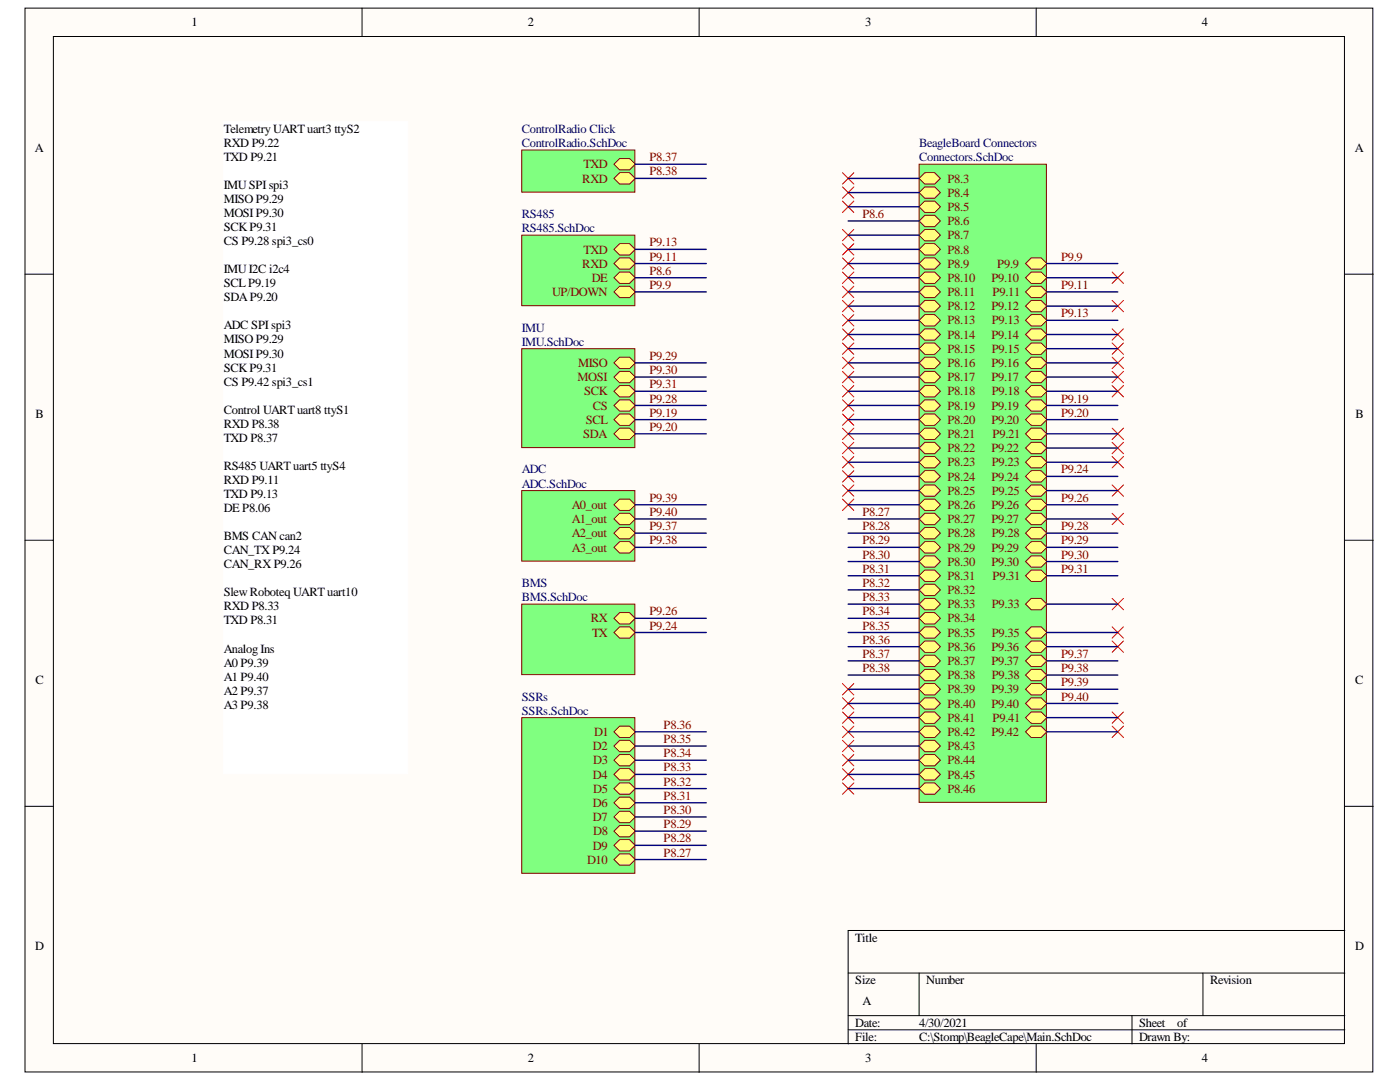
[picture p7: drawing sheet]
<svg xmlns="http://www.w3.org/2000/svg" width="279mm" height="216mm" viewBox="0 0 279 216" stroke-linecap="round" stroke-linejoin="round" font-family="sans-serif">
<defs><g id="words">
<g font-size="2.5">
<text x="38.2" y="5.3">1</text>
<text x="105.3" y="5.3">2</text>
<text x="172.7" y="5.3">3</text>
<text x="239.9" y="5.3">4</text>
<text x="44.6" y="26.5">Telemetry UARTuart3 ttyS2</text>
<text x="44.6" y="29.3">RXD P9.22</text>
<text x="7" y="30.4">A</text>
<text x="44.6" y="32.1">TXD P9.21</text>
<text x="270.4" y="30.4">A</text>
<text x="44.6" y="37.7">IMUSPI spi3</text>
<text x="44.6" y="40.5">MISO P9.29</text>
<text x="44.6" y="43.3">MOSI P9.30</text>
<text x="44.6" y="46.1">SCKP9.31</text>
<text x="44.6" y="48.9">CS P9.28 spi3_cs0</text>
<text x="44.6" y="54.5">IMUI2C i2c4</text>
<text x="44.6" y="57.3">SCLP9.19</text>
<text x="44.6" y="60.1">SDAP9.20</text>
<text x="44.6" y="65.7">ADC SPIspi3</text>
<text x="44.6" y="68.5">MISO P9.29</text>
<text x="44.6" y="71.3">MOSI P9.30</text>
<text x="44.6" y="74.1">SCKP9.31</text>
<text x="44.6" y="76.9">CS P9.42 spi3_cs1</text>
<text x="7.1" y="83.5">B</text>
<text x="44.6" y="82.6">Control UART uart8 ttyS1</text>
<text x="270.5" y="83.5">B</text>
<text x="44.6" y="85.4">RXD P8.38</text>
<text x="44.6" y="88.2">TXD P8.37</text>
<text x="44.6" y="93.8">RS485 UART uart5 ttyS4</text>
<text x="44.6" y="96.6">RXD P9.11</text>
<text x="44.6" y="99.4">TXD P9.13</text>
<text x="44.6" y="102.2">DE P8.06</text>
<text x="44.6" y="107.8">BMS CAN can2</text>
<text x="44.6" y="110.6">CAN_TX P9.24</text>
<text x="44.6" y="113.4">CAN_RX P9.26</text>
<text x="44.6" y="119">SlewRoboteq UART uart10</text>
<text x="44.6" y="121.8">RXD P8.33</text>
<text x="44.6" y="124.6">TXD P8.31</text>
<text x="44.6" y="130.2">Analog Ins</text>
<text x="7.1" y="136.6">C</text>
<text x="44.6" y="133">A0 P9.39</text>
<text x="44.6" y="135.8">A1 P9.40</text>
<text x="270.5" y="136.6">C</text>
<text x="44.6" y="138.6">A2 P9.37</text>
<text x="44.6" y="141.4">A3 P9.38</text>
<text x="7" y="189.6">D</text>
<text x="170.7" y="187.9">Title</text>
<text x="270.4" y="189.6">D</text>
<text x="170.7" y="196.4">Size</text>
<text x="184.8" y="196.4">Number</text>
<text x="241.5" y="196.4">Revision</text>
<text x="172.1" y="200.6">A</text>
<text x="170.7" y="204.9">Date:</text>
<text x="170.7" y="207.7">File:</text>
<text x="183.4" y="204.9">4/30/2021</text>
<text x="183.4" y="207.7">C:\Stomp\BeagleCape\Main.SchDoc</text>
<text x="227.3" y="204.9">Sheet</text>
<text x="227.3" y="207.7">Drawn By:</text>
<text x="235" y="204.9">of</text>
<text x="38.2" y="212">1</text>
<text x="105.3" y="212">2</text>
<text x="172.7" y="212">3</text>
<text x="239.9" y="212">4</text>
</g>
<g font-size="2.5" fill="#000080">
<text x="104.1" y="26.5">ControlRadio Click</text>
<text x="104.1" y="29.4">ControlRadio.SchDoc</text>
<text x="183.4" y="29.4">BeagleBoard Connectors</text>
<text x="183.4" y="32.2">Connectors.SchDoc</text>
<text x="104.1" y="43.5">RS485</text>
<text x="104.1" y="46.3">RS485.SchDoc</text>
<text x="104.1" y="66.2">IMU</text>
<text x="104.1" y="69">IMU.SchDoc</text>
<text x="104.1" y="94.5">ADC</text>
<text x="104.1" y="97.3">ADC.SchDoc</text>
<text x="104.1" y="117.1">BMS</text>
<text x="104.1" y="120">BMS.SchDoc</text>
<text x="104.1" y="139.8">SSRs</text>
<text x="104.1" y="142.6">SSRs.SchDoc</text>
</g>
<g font-size="2.5" fill="#800000">
<text x="116.5" y="33.6">TXD</text>
<text x="129.6" y="35">P8.38</text>
<text x="129.6" y="32.2">P8.37</text>
<text x="116.2" y="36.4">RXD</text>
<text x="189.1" y="39.3">P8.4</text>
<text x="189.1" y="36.4">P8.3</text>
<text x="172.1" y="43.5">P8.6</text>
<text x="189.1" y="44.9">P8.6</text>
<text x="189.1" y="42.1">P8.5</text>
<text x="189.1" y="47.8">P8.7</text>
<text x="116.2" y="53.4">RXD</text>
<text x="116.5" y="50.6">TXD</text>
<text x="129.6" y="52">P9.11</text>
<text x="129.6" y="49.2">P9.13</text>
<text x="189.1" y="50.6">P8.8</text>
<text x="189.1" y="53.4">P8.9</text>
<text x="199" y="53.4">P9.9</text>
<text x="211.8" y="52">P9.9</text>
<text x="110.2" y="59.1">UP/DOWN</text>
<text x="118.1" y="56.3">DE</text>
<text x="129.6" y="54.8">P8.6</text>
<text x="129.6" y="57.7">P9.9</text>
<text x="189.1" y="56.3">P8.10</text>
<text x="189.1" y="59.1">P8.11</text>
<text x="197.8" y="56.3">P9.10</text>
<text x="198.1" y="59.1">P9.11</text>
<text x="211.8" y="57.7">P9.11</text>
<text x="189.1" y="61.9">P8.12</text>
<text x="189.1" y="64.7">P8.13</text>
<text x="197.8" y="61.9">P9.12</text>
<text x="197.9" y="64.7">P9.13</text>
<text x="211.8" y="63.3">P9.13</text>
<text x="129.6" y="71.8">P9.29</text>
<text x="189.1" y="67.6">P8.14</text>
<text x="189.1" y="70.4">P8.15</text>
<text x="197.8" y="67.6">P9.14</text>
<text x="197.9" y="70.4">P9.15</text>
<text x="115.3" y="76.1">MOSI</text>
<text x="115.4" y="73.2">MISO</text>
<text x="129.6" y="74.7">P9.30</text>
<text x="129.6" y="77.5">P9.31</text>
<text x="189.1" y="73.2">P8.16</text>
<text x="189.1" y="76.1">P8.17</text>
<text x="197.8" y="76.1">P9.17</text>
<text x="197.8" y="73.2">P9.16</text>
<text x="116.6" y="78.9">SCK</text>
<text x="118.3" y="81.7">CS</text>
<text x="129.6" y="80.3">P9.28</text>
<text x="129.6" y="83.2">P9.19</text>
<text x="189.1" y="78.9">P8.18</text>
<text x="189.1" y="81.7">P8.19</text>
<text x="197.8" y="81.7">P9.19</text>
<text x="197.9" y="78.9">P9.18</text>
<text x="211.8" y="80.3">P9.19</text>
<text x="211.8" y="83.2">P9.20</text>
<text x="116.4" y="87.4">SDA</text>
<text x="116.9" y="84.6">SCL</text>
<text x="129.6" y="86">P9.20</text>
<text x="189.1" y="84.6">P8.20</text>
<text x="189.1" y="87.4">P8.21</text>
<text x="197.8" y="84.6">P9.20</text>
<text x="198.1" y="87.4">P9.21</text>
<text x="189.1" y="95.9">P8.24</text>
<text x="189.1" y="90.2">P8.22</text>
<text x="189.1" y="93.1">P8.23</text>
<text x="197.8" y="95.9">P9.24</text>
<text x="197.8" y="90.2">P9.22</text>
<text x="197.9" y="93.1">P9.23</text>
<text x="211.8" y="94.5">P9.24</text>
<text x="114.1" y="101.6">A0_out</text>
<text x="129.6" y="100.1">P9.39</text>
<text x="189.1" y="101.6">P8.26</text>
<text x="189.1" y="98.7">P8.25</text>
<text x="197.8" y="101.6">P9.26</text>
<text x="197.9" y="98.7">P9.25</text>
<text x="211.8" y="100.1">P9.26</text>
<text x="114.1" y="107.2">A2_out</text>
<text x="114.1" y="104.4">A1_out</text>
<text x="129.6" y="103">P9.40</text>
<text x="129.6" y="105.8">P9.37</text>
<text x="172.1" y="105.8">P8.28</text>
<text x="172.1" y="103">P8.27</text>
<text x="189.1" y="107.2">P8.28</text>
<text x="189.1" y="104.4">P8.27</text>
<text x="197.8" y="104.4">P9.27</text>
<text x="197.9" y="107.2">P9.28</text>
<text x="211.8" y="105.8">P9.28</text>
<text x="114.1" y="110.1">A3_out</text>
<text x="129.6" y="108.6">P9.38</text>
<text x="172.1" y="111.5">P8.30</text>
<text x="172.1" y="108.6">P8.29</text>
<text x="189.1" y="112.9">P8.30</text>
<text x="189.1" y="110.1">P8.29</text>
<text x="197.8" y="112.9">P9.30</text>
<text x="197.8" y="110.1">P9.29</text>
<text x="211.8" y="108.6">P9.29</text>
<text x="211.8" y="111.5">P9.30</text>
<text x="172.1" y="120">P8.33</text>
<text x="172.1" y="117.1">P8.32</text>
<text x="172.1" y="114.3">P8.31</text>
<text x="189.1" y="118.5">P8.32</text>
<text x="189.1" y="115.7">P8.31</text>
<text x="198.1" y="115.7">P9.31</text>
<text x="211.8" y="114.3">P9.31</text>
<text x="117.9" y="124.2">RX</text>
<text x="129.6" y="125.6">P9.24</text>
<text x="129.6" y="122.8">P9.26</text>
<text x="172.1" y="125.6">P8.35</text>
<text x="172.1" y="122.8">P8.34</text>
<text x="189.1" y="124.2">P8.34</text>
<text x="189.1" y="121.4">P8.33</text>
<text x="197.9" y="121.4">P9.33</text>
<text x="118.2" y="127">TX</text>
<text x="172.1" y="131.3">P8.37</text>
<text x="172.1" y="128.5">P8.36</text>
<text x="189.1" y="129.9">P8.36</text>
<text x="189.1" y="127">P8.35</text>
<text x="197.8" y="129.9">P9.36</text>
<text x="197.9" y="127">P9.35</text>
<text x="211.8" y="131.3">P9.37</text>
<text x="172.1" y="134.1">P8.38</text>
<text x="189.1" y="135.5">P8.38</text>
<text x="189.1" y="132.7">P8.37</text>
<text x="197.8" y="132.7">P9.37</text>
<text x="197.9" y="135.5">P9.38</text>
<text x="211.8" y="136.9">P9.39</text>
<text x="211.8" y="134.1">P9.38</text>
<text x="189.1" y="141.2">P8.40</text>
<text x="189.1" y="138.4">P8.39</text>
<text x="197.8" y="141.2">P9.40</text>
<text x="197.8" y="138.4">P9.39</text>
<text x="211.8" y="139.8">P9.40</text>
<text x="118.3" y="149.7">D2</text>
<text x="118.6" y="146.9">D1</text>
<text x="132.4" y="145.4">P8.36</text>
<text x="132.4" y="148.3">P8.35</text>
<text x="189.1" y="144">P8.41</text>
<text x="189.1" y="149.7">P8.43</text>
<text x="189.1" y="146.9">P8.42</text>
<text x="197.8" y="146.9">P9.42</text>
<text x="198.1" y="144">P9.41</text>
<text x="118.3" y="155.4">D4</text>
<text x="118.4" y="152.5">D3</text>
<text x="132.4" y="151.1">P8.34</text>
<text x="132.4" y="153.9">P8.33</text>
<text x="189.1" y="152.5">P8.44</text>
<text x="189.1" y="155.4">P8.45</text>
<text x="118.3" y="161">D6</text>
<text x="118.4" y="158.2">D5</text>
<text x="132.4" y="156.8">P8.32</text>
<text x="132.4" y="159.6">P8.31</text>
<text x="189.1" y="158.2">P8.46</text>
<text x="118.3" y="163.8">D7</text>
<text x="118.4" y="166.7">D8</text>
<text x="132.4" y="162.4">P8.30</text>
<text x="132.4" y="165.3">P8.29</text>
<text x="117.2" y="172.3">D10</text>
<text x="118.3" y="169.5">D9</text>
<text x="132.4" y="168.1">P8.28</text>
<text x="132.4" y="170.9">P8.27</text>
</g>
</g></defs>
<g fill="#fffcf8" stroke="#000" stroke-width=".2">
<path d="M5 1.6h269v212.3h-269z"/>
<path d="M10.7 7.3h257.6v200.9h-257.6z"/>
</g>
<g fill="none" stroke="#000" stroke-width=".2">
<path d="M72.3 1.6v5.7M139.5 1.6v5.7M206.8 1.6v5.7M5 54.7h5.7M268.4 54.7h5.7M5 107.8h5.7M268.4 107.8h5.7M5 160.9h5.7M268.4 160.9h5.7M169.3 194.2h99.1M183.4 194.2v8.5M240.1 194.2v8.5"/>
<path d="M268.4 185.7h-99.1v22.6M72.3 208.3v5.7M139.5 208.3v5.7M169.3 202.7h99.1M169.3 205.5h99.1M206.8 208.3v5.7M225.9 202.7v5.6"/>
</g>
<path d="M104.1 46.9h22.6v14.1h-22.6z" fill="#80ff80" stroke="#800000" stroke-width=".2"/>
<path d="M122.5 49.8l1.2-1.2h1.9l1.2 1.2-1.2 1.1h-1.9z" fill-rule="evenodd" fill="#ffff80"/>
<path d="M122.5 49.8l1.2-1.2h1.9l1.2 1.2-1.2 1.1h-1.9z" fill="none" stroke="#800000" stroke-width=".2"/>
<path d="M122.5 52.6l1.2-1.1h1.9l1.2 1.1-1.2 1.1h-1.9z" fill-rule="evenodd" fill="#ffff80"/>
<path d="M122.5 52.6l1.2-1.1h1.9l1.2 1.1-1.2 1.1h-1.9z" fill="none" stroke="#800000" stroke-width=".2"/>
<path d="M122.5 55.4l1.2-1.1h1.9l1.2 1.1-1.2 1.2h-1.9z" fill-rule="evenodd" fill="#ffff80"/>
<path d="M122.5 55.4l1.2-1.1h1.9l1.2 1.1-1.2 1.2h-1.9z" fill="none" stroke="#800000" stroke-width=".2"/>
<path d="M122.5 58.3l1.2-1.2h1.9l1.2 1.2-1.2 1.1h-1.9z" fill-rule="evenodd" fill="#ffff80"/>
<path d="M122.5 58.3l1.2-1.2h1.9l1.2 1.2-1.2 1.1h-1.9z" fill="none" stroke="#800000" stroke-width=".2"/>
<path d="M104.1 69.6h22.6v19.7h-22.6z" fill="#80ff80" stroke="#800000" stroke-width=".2"/>
<path d="M122.5 72.4l1.2-1.1h1.9l1.2 1.1-1.2 1.1h-1.9z" fill-rule="evenodd" fill="#ffff80"/>
<path d="M122.5 72.4l1.2-1.1h1.9l1.2 1.1-1.2 1.1h-1.9z" fill="none" stroke="#800000" stroke-width=".2"/>
<path d="M122.5 75.2l1.2-1.1h1.9l1.2 1.1-1.2 1.2h-1.9z" fill-rule="evenodd" fill="#ffff80"/>
<path d="M122.5 75.2l1.2-1.1h1.9l1.2 1.1-1.2 1.2h-1.9z" fill="none" stroke="#800000" stroke-width=".2"/>
<path d="M122.5 78.1l1.2-1.2h1.9l1.2 1.2-1.2 1.1h-1.9z" fill-rule="evenodd" fill="#ffff80"/>
<path d="M122.5 78.1l1.2-1.2h1.9l1.2 1.2-1.2 1.1h-1.9z" fill="none" stroke="#800000" stroke-width=".2"/>
<path d="M122.5 80.9l1.2-1.1h1.9l1.2 1.1-1.2 1.1h-1.9z" fill-rule="evenodd" fill="#ffff80"/>
<path d="M122.5 80.9l1.2-1.1h1.9l1.2 1.1-1.2 1.1h-1.9z" fill="none" stroke="#800000" stroke-width=".2"/>
<path d="M122.5 83.7l1.2-1.1h1.9l1.2 1.1-1.2 1.2h-1.9z" fill-rule="evenodd" fill="#ffff80"/>
<path d="M122.5 83.7l1.2-1.1h1.9l1.2 1.1-1.2 1.2h-1.9z" fill="none" stroke="#800000" stroke-width=".2"/>
<path d="M122.5 86.6l1.2-1.2h1.9l1.2 1.2-1.2 1.1h-1.9z" fill-rule="evenodd" fill="#ffff80"/>
<path d="M122.5 86.6l1.2-1.2h1.9l1.2 1.2-1.2 1.1h-1.9z" fill="none" stroke="#800000" stroke-width=".2"/>
<path d="M104.1 97.9h22.6v14.1h-22.6z" fill="#80ff80" stroke="#800000" stroke-width=".2"/>
<path d="M122.5 106.4l1.2-1.1h1.9l1.2 1.1-1.2 1.1h-1.9z" fill-rule="evenodd" fill="#ffff80"/>
<path d="M122.5 106.4l1.2-1.1h1.9l1.2 1.1-1.2 1.1h-1.9z" fill="none" stroke="#800000" stroke-width=".2"/>
<path d="M122.5 109.2l1.2-1.1h1.9l1.2 1.1-1.2 1.2h-1.9z" fill-rule="evenodd" fill="#ffff80"/>
<path d="M122.5 109.2l1.2-1.1h1.9l1.2 1.1-1.2 1.2h-1.9z" fill="none" stroke="#800000" stroke-width=".2"/>
<path d="M122.5 100.7l1.2-1.1h1.9l1.2 1.1-1.2 1.2h-1.9z" fill-rule="evenodd" fill="#ffff80"/>
<path d="M122.5 100.7l1.2-1.1h1.9l1.2 1.1-1.2 1.2h-1.9z" fill="none" stroke="#800000" stroke-width=".2"/>
<path d="M122.5 103.6l1.2-1.2h1.9l1.2 1.2-1.2 1.1h-1.9z" fill-rule="evenodd" fill="#ffff80"/>
<path d="M122.5 103.6l1.2-1.2h1.9l1.2 1.2-1.2 1.1h-1.9z" fill="none" stroke="#800000" stroke-width=".2"/>
<path d="M183.4 32.8h25.4v127.3h-25.4z" fill="#80ff80" stroke="#800000" stroke-width=".2"/>
<path d="M204.7 146l1.1-1.1h2l1.1 1.1-1.1 1.2h-2z" fill-rule="evenodd" fill="#ffff80"/>
<path d="M204.7 146l1.1-1.1h2l1.1 1.1-1.1 1.2h-2z" fill="none" stroke="#800000" stroke-width=".2"/>
<path d="M204.7 75.2l1.1-1.1h2l1.1 1.1-1.1 1.2h-2z" fill-rule="evenodd" fill="#ffff80"/>
<path d="M204.7 75.2l1.1-1.1h2l1.1 1.1-1.1 1.2h-2z" fill="none" stroke="#800000" stroke-width=".2"/>
<path d="M183.4 78.1l1.2-1.2h1.9l1.2 1.2-1.2 1.1h-1.9z" fill-rule="evenodd" fill="#ffff80"/>
<path d="M183.4 78.1l1.2-1.2h1.9l1.2 1.2-1.2 1.1h-1.9z" fill="none" stroke="#800000" stroke-width=".2"/>
<path d="M204.7 86.6l1.1-1.2h2l1.1 1.2-1.1 1.1h-2z" fill-rule="evenodd" fill="#ffff80"/>
<path d="M204.7 86.6l1.1-1.2h2l1.1 1.2-1.1 1.1h-2z" fill="none" stroke="#800000" stroke-width=".2"/>
<path d="M183.4 117.7l1.2-1.1h1.9l1.2 1.1-1.2 1.1h-1.9z" fill-rule="evenodd" fill="#ffff80"/>
<path d="M183.4 117.7l1.2-1.1h1.9l1.2 1.1-1.2 1.1h-1.9z" fill="none" stroke="#800000" stroke-width=".2"/>
<path d="M204.7 120.5l1.1-1.1h2l1.1 1.1-1.1 1.2h-2z" fill-rule="evenodd" fill="#ffff80"/>
<path d="M204.7 120.5l1.1-1.1h2l1.1 1.1-1.1 1.2h-2z" fill="none" stroke="#800000" stroke-width=".2"/>
<path d="M204.7 92.2l1.1-1.1h2l1.1 1.1-1.1 1.2h-2z" fill-rule="evenodd" fill="#ffff80"/>
<path d="M204.7 92.2l1.1-1.1h2l1.1 1.1-1.1 1.2h-2z" fill="none" stroke="#800000" stroke-width=".2"/>
<path d="M183.4 106.4l1.2-1.1h1.9l1.2 1.1-1.2 1.1h-1.9z" fill-rule="evenodd" fill="#ffff80"/>
<path d="M183.4 106.4l1.2-1.1h1.9l1.2 1.1-1.2 1.1h-1.9z" fill="none" stroke="#800000" stroke-width=".2"/>
<path d="M204.7 80.9l1.1-1.1h2l1.1 1.1-1.1 1.1h-2z" fill-rule="evenodd" fill="#ffff80"/>
<path d="M204.7 80.9l1.1-1.1h2l1.1 1.1-1.1 1.1h-2z" fill="none" stroke="#800000" stroke-width=".2"/>
<path d="M204.7 72.4l1.1-1.1h2l1.1 1.1-1.1 1.1h-2z" fill-rule="evenodd" fill="#ffff80"/>
<path d="M204.7 72.4l1.1-1.1h2l1.1 1.1-1.1 1.1h-2z" fill="none" stroke="#800000" stroke-width=".2"/>
<path d="M204.7 61.1l1.1-1.2h2l1.1 1.2-1.1 1.1h-2z" fill-rule="evenodd" fill="#ffff80"/>
<path d="M204.7 61.1l1.1-1.2h2l1.1 1.2-1.1 1.1h-2z" fill="none" stroke="#800000" stroke-width=".2"/>
<path d="M204.7 114.9l1.1-1.2h2l1.1 1.2-1.1 1.1h-2z" fill-rule="evenodd" fill="#ffff80"/>
<path d="M204.7 114.9l1.1-1.2h2l1.1 1.2-1.1 1.1h-2z" fill="none" stroke="#800000" stroke-width=".2"/>
<path d="M183.4 100.7l1.2-1.1h1.9l1.2 1.1-1.2 1.2h-1.9z" fill-rule="evenodd" fill="#ffff80"/>
<path d="M183.4 100.7l1.2-1.1h1.9l1.2 1.1-1.2 1.2h-1.9z" fill="none" stroke="#800000" stroke-width=".2"/>
<path d="M204.7 69.6l1.1-1.2h2l1.1 1.2-1.1 1.1h-2z" fill-rule="evenodd" fill="#ffff80"/>
<path d="M204.7 69.6l1.1-1.2h2l1.1 1.2-1.1 1.1h-2z" fill="none" stroke="#800000" stroke-width=".2"/>
<path d="M183.4 143.2l1.2-1.1h1.9l1.2 1.1-1.2 1.1h-1.9z" fill-rule="evenodd" fill="#ffff80"/>
<path d="M183.4 143.2l1.2-1.1h1.9l1.2 1.1-1.2 1.1h-1.9z" fill="none" stroke="#800000" stroke-width=".2"/>
<path d="M204.7 129l1.1-1.1h2l1.1 1.1-1.1 1.2h-2z" fill-rule="evenodd" fill="#ffff80"/>
<path d="M204.7 129l1.1-1.1h2l1.1 1.1-1.1 1.2h-2z" fill="none" stroke="#800000" stroke-width=".2"/>
<path d="M183.4 157.4l1.2-1.2h1.9l1.2 1.2-1.2 1.1h-1.9z" fill-rule="evenodd" fill="#ffff80"/>
<path d="M183.4 157.4l1.2-1.2h1.9l1.2 1.2-1.2 1.1h-1.9z" fill="none" stroke="#800000" stroke-width=".2"/>
<path d="M183.4 129l1.2-1.1h1.9l1.2 1.1-1.2 1.2h-1.9z" fill-rule="evenodd" fill="#ffff80"/>
<path d="M183.4 129l1.2-1.1h1.9l1.2 1.1-1.2 1.2h-1.9z" fill="none" stroke="#800000" stroke-width=".2"/>
<path d="M204.7 66.7l1.1-1.1h2l1.1 1.1-1.1 1.2h-2z" fill-rule="evenodd" fill="#ffff80"/>
<path d="M204.7 66.7l1.1-1.1h2l1.1 1.1-1.1 1.2h-2z" fill="none" stroke="#800000" stroke-width=".2"/>
<path d="M183.4 61.1l1.2-1.2h1.9l1.2 1.2-1.2 1.1h-1.9z" fill-rule="evenodd" fill="#ffff80"/>
<path d="M183.4 61.1l1.2-1.2h1.9l1.2 1.2-1.2 1.1h-1.9z" fill="none" stroke="#800000" stroke-width=".2"/>
<path d="M204.7 63.9l1.1-1.1h2l1.1 1.1-1.1 1.1h-2z" fill-rule="evenodd" fill="#ffff80"/>
<path d="M204.7 63.9l1.1-1.1h2l1.1 1.1-1.1 1.1h-2z" fill="none" stroke="#800000" stroke-width=".2"/>
<path d="M204.7 83.7l1.1-1.1h2l1.1 1.1-1.1 1.2h-2z" fill-rule="evenodd" fill="#ffff80"/>
<path d="M204.7 83.7l1.1-1.1h2l1.1 1.1-1.1 1.2h-2z" fill="none" stroke="#800000" stroke-width=".2"/>
<path d="M204.7 58.3l1.1-1.2h2l1.1 1.2-1.1 1.1h-2z" fill-rule="evenodd" fill="#ffff80"/>
<path d="M204.7 58.3l1.1-1.2h2l1.1 1.2-1.1 1.1h-2z" fill="none" stroke="#800000" stroke-width=".2"/>
<path d="M183.4 83.7l1.2-1.1h1.9l1.2 1.1-1.2 1.2h-1.9z" fill-rule="evenodd" fill="#ffff80"/>
<path d="M183.4 83.7l1.2-1.1h1.9l1.2 1.1-1.2 1.2h-1.9z" fill="none" stroke="#800000" stroke-width=".2"/>
<path d="M204.7 140.4l1.1-1.2h2l1.1 1.2-1.1 1.1h-2z" fill-rule="evenodd" fill="#ffff80"/>
<path d="M204.7 140.4l1.1-1.2h2l1.1 1.2-1.1 1.1h-2z" fill="none" stroke="#800000" stroke-width=".2"/>
<path d="M183.4 95.1l1.2-1.2h1.9l1.2 1.2-1.2 1.1h-1.9z" fill-rule="evenodd" fill="#ffff80"/>
<path d="M183.4 95.1l1.2-1.2h1.9l1.2 1.2-1.2 1.1h-1.9z" fill="none" stroke="#800000" stroke-width=".2"/>
<path d="M204.7 106.4l1.1-1.1h2l1.1 1.1-1.1 1.1h-2z" fill-rule="evenodd" fill="#ffff80"/>
<path d="M204.7 106.4l1.1-1.1h2l1.1 1.1-1.1 1.1h-2z" fill="none" stroke="#800000" stroke-width=".2"/>
<path d="M204.7 112l1.1-1.1h2l1.1 1.1-1.1 1.2h-2z" fill-rule="evenodd" fill="#ffff80"/>
<path d="M204.7 112l1.1-1.1h2l1.1 1.1-1.1 1.2h-2z" fill="none" stroke="#800000" stroke-width=".2"/>
<path d="M204.7 95.1l1.1-1.2h2l1.1 1.2-1.1 1.1h-2z" fill-rule="evenodd" fill="#ffff80"/>
<path d="M204.7 95.1l1.1-1.2h2l1.1 1.2-1.1 1.1h-2z" fill="none" stroke="#800000" stroke-width=".2"/>
<path d="M204.7 89.4l1.1-1.1h2l1.1 1.1-1.1 1.1h-2z" fill-rule="evenodd" fill="#ffff80"/>
<path d="M204.7 89.4l1.1-1.1h2l1.1 1.1-1.1 1.1h-2z" fill="none" stroke="#800000" stroke-width=".2"/>
<path d="M204.7 78.1l1.1-1.2h2l1.1 1.2-1.1 1.1h-2z" fill-rule="evenodd" fill="#ffff80"/>
<path d="M204.7 78.1l1.1-1.2h2l1.1 1.2-1.1 1.1h-2z" fill="none" stroke="#800000" stroke-width=".2"/>
<path d="M183.4 89.4l1.2-1.1h1.9l1.2 1.1-1.2 1.1h-1.9z" fill-rule="evenodd" fill="#ffff80"/>
<path d="M183.4 89.4l1.2-1.1h1.9l1.2 1.1-1.2 1.1h-1.9z" fill="none" stroke="#800000" stroke-width=".2"/>
<path d="M183.4 72.4l1.2-1.1h1.9l1.2 1.1-1.2 1.1h-1.9z" fill-rule="evenodd" fill="#ffff80"/>
<path d="M183.4 72.4l1.2-1.1h1.9l1.2 1.1-1.2 1.1h-1.9z" fill="none" stroke="#800000" stroke-width=".2"/>
<path d="M183.4 151.7l1.2-1.1h1.9l1.2 1.1-1.2 1.1h-1.9z" fill-rule="evenodd" fill="#ffff80"/>
<path d="M183.4 151.7l1.2-1.1h1.9l1.2 1.1-1.2 1.1h-1.9z" fill="none" stroke="#800000" stroke-width=".2"/>
<path d="M204.7 134.7l1.1-1.1h2l1.1 1.1-1.1 1.1h-2z" fill-rule="evenodd" fill="#ffff80"/>
<path d="M204.7 134.7l1.1-1.1h2l1.1 1.1-1.1 1.1h-2z" fill="none" stroke="#800000" stroke-width=".2"/>
<path d="M183.4 134.7l1.2-1.1h1.9l1.2 1.1-1.2 1.1h-1.9z" fill-rule="evenodd" fill="#ffff80"/>
<path d="M183.4 134.7l1.2-1.1h1.9l1.2 1.1-1.2 1.1h-1.9z" fill="none" stroke="#800000" stroke-width=".2"/>
<path d="M183.4 123.4l1.2-1.2h1.9l1.2 1.2-1.2 1.1h-1.9z" fill-rule="evenodd" fill="#ffff80"/>
<path d="M183.4 123.4l1.2-1.2h1.9l1.2 1.2-1.2 1.1h-1.9z" fill="none" stroke="#800000" stroke-width=".2"/>
<path d="M204.7 100.7l1.1-1.1h2l1.1 1.1-1.1 1.2h-2z" fill-rule="evenodd" fill="#ffff80"/>
<path d="M204.7 100.7l1.1-1.1h2l1.1 1.1-1.1 1.2h-2z" fill="none" stroke="#800000" stroke-width=".2"/>
<path d="M183.4 148.9l1.2-1.2h1.9l1.2 1.2-1.2 1.1h-1.9z" fill-rule="evenodd" fill="#ffff80"/>
<path d="M183.4 148.9l1.2-1.2h1.9l1.2 1.2-1.2 1.1h-1.9z" fill="none" stroke="#800000" stroke-width=".2"/>
<path d="M204.7 97.9l1.1-1.1h2l1.1 1.1-1.1 1.1h-2z" fill-rule="evenodd" fill="#ffff80"/>
<path d="M204.7 97.9l1.1-1.1h2l1.1 1.1-1.1 1.1h-2z" fill="none" stroke="#800000" stroke-width=".2"/>
<path d="M183.4 146l1.2-1.1h1.9l1.2 1.1-1.2 1.2h-1.9z" fill-rule="evenodd" fill="#ffff80"/>
<path d="M183.4 146l1.2-1.1h1.9l1.2 1.1-1.2 1.2h-1.9z" fill="none" stroke="#800000" stroke-width=".2"/>
<path d="M204.7 143.2l1.1-1.1h2l1.1 1.1-1.1 1.1h-2z" fill-rule="evenodd" fill="#ffff80"/>
<path d="M204.7 143.2l1.1-1.1h2l1.1 1.1-1.1 1.1h-2z" fill="none" stroke="#800000" stroke-width=".2"/>
<path d="M204.7 126.2l1.1-1.1h2l1.1 1.1-1.1 1.1h-2z" fill-rule="evenodd" fill="#ffff80"/>
<path d="M204.7 126.2l1.1-1.1h2l1.1 1.1-1.1 1.1h-2z" fill="none" stroke="#800000" stroke-width=".2"/>
<path d="M204.7 103.6l1.1-1.2h2l1.1 1.2-1.1 1.1h-2z" fill-rule="evenodd" fill="#ffff80"/>
<path d="M204.7 103.6l1.1-1.2h2l1.1 1.2-1.1 1.1h-2z" fill="none" stroke="#800000" stroke-width=".2"/>
<path d="M204.7 131.9l1.1-1.2h2l1.1 1.2-1.1 1.1h-2z" fill-rule="evenodd" fill="#ffff80"/>
<path d="M204.7 131.9l1.1-1.2h2l1.1 1.2-1.1 1.1h-2z" fill="none" stroke="#800000" stroke-width=".2"/>
<path d="M204.7 137.5l1.1-1.1h2l1.1 1.1-1.1 1.2h-2z" fill-rule="evenodd" fill="#ffff80"/>
<path d="M204.7 137.5l1.1-1.1h2l1.1 1.1-1.1 1.2h-2z" fill="none" stroke="#800000" stroke-width=".2"/>
<path d="M183.4 55.4l1.2-1.1h1.9l1.2 1.1-1.2 1.2h-1.9z" fill-rule="evenodd" fill="#ffff80"/>
<path d="M183.4 55.4l1.2-1.1h1.9l1.2 1.1-1.2 1.2h-1.9z" fill="none" stroke="#800000" stroke-width=".2"/>
<path d="M183.4 112l1.2-1.1h1.9l1.2 1.1-1.2 1.2h-1.9z" fill-rule="evenodd" fill="#ffff80"/>
<path d="M183.4 112l1.2-1.1h1.9l1.2 1.1-1.2 1.2h-1.9z" fill="none" stroke="#800000" stroke-width=".2"/>
<path d="M183.4 66.7l1.2-1.1h1.9l1.2 1.1-1.2 1.2h-1.9z" fill-rule="evenodd" fill="#ffff80"/>
<path d="M183.4 66.7l1.2-1.1h1.9l1.2 1.1-1.2 1.2h-1.9z" fill="none" stroke="#800000" stroke-width=".2"/>
<path d="M183.4 154.5l1.2-1.1h1.9l1.2 1.1-1.2 1.2h-1.9z" fill-rule="evenodd" fill="#ffff80"/>
<path d="M183.4 154.5l1.2-1.1h1.9l1.2 1.1-1.2 1.2h-1.9z" fill="none" stroke="#800000" stroke-width=".2"/>
<path d="M183.4 44.1l1.2-1.1h1.9l1.2 1.1-1.2 1.1h-1.9z" fill-rule="evenodd" fill="#ffff80"/>
<path d="M183.4 44.1l1.2-1.1h1.9l1.2 1.1-1.2 1.1h-1.9z" fill="none" stroke="#800000" stroke-width=".2"/>
<path d="M204.7 109.2l1.1-1.1h2l1.1 1.1-1.1 1.2h-2z" fill-rule="evenodd" fill="#ffff80"/>
<path d="M204.7 109.2l1.1-1.1h2l1.1 1.1-1.1 1.2h-2z" fill="none" stroke="#800000" stroke-width=".2"/>
<path d="M204.7 55.4l1.1-1.1h2l1.1 1.1-1.1 1.2h-2z" fill-rule="evenodd" fill="#ffff80"/>
<path d="M204.7 55.4l1.1-1.1h2l1.1 1.1-1.1 1.2h-2z" fill="none" stroke="#800000" stroke-width=".2"/>
<path d="M183.4 38.4l1.2-1.1h1.9l1.2 1.1-1.2 1.2h-1.9z" fill-rule="evenodd" fill="#ffff80"/>
<path d="M183.4 38.4l1.2-1.1h1.9l1.2 1.1-1.2 1.2h-1.9z" fill="none" stroke="#800000" stroke-width=".2"/>
<path d="M204.7 52.6l1.1-1.1h2l1.1 1.1-1.1 1.1h-2z" fill-rule="evenodd" fill="#ffff80"/>
<path d="M204.7 52.6l1.1-1.1h2l1.1 1.1-1.1 1.1h-2z" fill="none" stroke="#800000" stroke-width=".2"/>
<path d="M183.4 49.8l1.2-1.2h1.9l1.2 1.2-1.2 1.1h-1.9z" fill-rule="evenodd" fill="#ffff80"/>
<path d="M183.4 49.8l1.2-1.2h1.9l1.2 1.2-1.2 1.1h-1.9z" fill="none" stroke="#800000" stroke-width=".2"/>
<path d="M183.4 140.4l1.2-1.2h1.9l1.2 1.2-1.2 1.1h-1.9z" fill-rule="evenodd" fill="#ffff80"/>
<path d="M183.4 140.4l1.2-1.2h1.9l1.2 1.2-1.2 1.1h-1.9z" fill="none" stroke="#800000" stroke-width=".2"/>
<path d="M183.4 41.3l1.2-1.2h1.9l1.2 1.2-1.2 1.1h-1.9z" fill-rule="evenodd" fill="#ffff80"/>
<path d="M183.4 41.3l1.2-1.2h1.9l1.2 1.2-1.2 1.1h-1.9z" fill="none" stroke="#800000" stroke-width=".2"/>
<path d="M183.4 103.6l1.2-1.2h1.9l1.2 1.2-1.2 1.1h-1.9z" fill-rule="evenodd" fill="#ffff80"/>
<path d="M183.4 103.6l1.2-1.2h1.9l1.2 1.2-1.2 1.1h-1.9z" fill="none" stroke="#800000" stroke-width=".2"/>
<path d="M183.4 35.6l1.2-1.1h1.9l1.2 1.1-1.2 1.1h-1.9z" fill-rule="evenodd" fill="#ffff80"/>
<path d="M183.4 35.6l1.2-1.1h1.9l1.2 1.1-1.2 1.1h-1.9z" fill="none" stroke="#800000" stroke-width=".2"/>
<path d="M183.4 86.6l1.2-1.2h1.9l1.2 1.2-1.2 1.1h-1.9z" fill-rule="evenodd" fill="#ffff80"/>
<path d="M183.4 86.6l1.2-1.2h1.9l1.2 1.2-1.2 1.1h-1.9z" fill="none" stroke="#800000" stroke-width=".2"/>
<path d="M183.4 46.9l1.2-1.1h1.9l1.2 1.1-1.2 1.2h-1.9z" fill-rule="evenodd" fill="#ffff80"/>
<path d="M183.4 46.9l1.2-1.1h1.9l1.2 1.1-1.2 1.2h-1.9z" fill="none" stroke="#800000" stroke-width=".2"/>
<path d="M183.4 137.5l1.2-1.1h1.9l1.2 1.1-1.2 1.2h-1.9z" fill-rule="evenodd" fill="#ffff80"/>
<path d="M183.4 137.5l1.2-1.1h1.9l1.2 1.1-1.2 1.2h-1.9z" fill="none" stroke="#800000" stroke-width=".2"/>
<path d="M183.4 80.9l1.2-1.1h1.9l1.2 1.1-1.2 1.1h-1.9z" fill-rule="evenodd" fill="#ffff80"/>
<path d="M183.4 80.9l1.2-1.1h1.9l1.2 1.1-1.2 1.1h-1.9z" fill="none" stroke="#800000" stroke-width=".2"/>
<path d="M183.4 75.2l1.2-1.1h1.9l1.2 1.1-1.2 1.2h-1.9z" fill-rule="evenodd" fill="#ffff80"/>
<path d="M183.4 75.2l1.2-1.1h1.9l1.2 1.1-1.2 1.2h-1.9z" fill="none" stroke="#800000" stroke-width=".2"/>
<path d="M183.4 69.6l1.2-1.2h1.9l1.2 1.2-1.2 1.1h-1.9z" fill-rule="evenodd" fill="#ffff80"/>
<path d="M183.4 69.6l1.2-1.2h1.9l1.2 1.2-1.2 1.1h-1.9z" fill="none" stroke="#800000" stroke-width=".2"/>
<path d="M183.4 63.9l1.2-1.1h1.9l1.2 1.1-1.2 1.1h-1.9z" fill-rule="evenodd" fill="#ffff80"/>
<path d="M183.4 63.9l1.2-1.1h1.9l1.2 1.1-1.2 1.1h-1.9z" fill="none" stroke="#800000" stroke-width=".2"/>
<path d="M183.4 126.2l1.2-1.1h1.9l1.2 1.1-1.2 1.1h-1.9z" fill-rule="evenodd" fill="#ffff80"/>
<path d="M183.4 126.2l1.2-1.1h1.9l1.2 1.1-1.2 1.1h-1.9z" fill="none" stroke="#800000" stroke-width=".2"/>
<path d="M183.4 120.5l1.2-1.1h1.9l1.2 1.1-1.2 1.2h-1.9z" fill-rule="evenodd" fill="#ffff80"/>
<path d="M183.4 120.5l1.2-1.1h1.9l1.2 1.1-1.2 1.2h-1.9z" fill="none" stroke="#800000" stroke-width=".2"/>
<path d="M183.4 131.9l1.2-1.2h1.9l1.2 1.2-1.2 1.1h-1.9z" fill-rule="evenodd" fill="#ffff80"/>
<path d="M183.4 131.9l1.2-1.2h1.9l1.2 1.2-1.2 1.1h-1.9z" fill="none" stroke="#800000" stroke-width=".2"/>
<path d="M183.4 92.2l1.2-1.1h1.9l1.2 1.1-1.2 1.2h-1.9z" fill-rule="evenodd" fill="#ffff80"/>
<path d="M183.4 92.2l1.2-1.1h1.9l1.2 1.1-1.2 1.2h-1.9z" fill="none" stroke="#800000" stroke-width=".2"/>
<path d="M183.4 52.6l1.2-1.1h1.9l1.2 1.1-1.2 1.1h-1.9z" fill-rule="evenodd" fill="#ffff80"/>
<path d="M183.4 52.6l1.2-1.1h1.9l1.2 1.1-1.2 1.1h-1.9z" fill="none" stroke="#800000" stroke-width=".2"/>
<path d="M183.4 58.3l1.2-1.2h1.9l1.2 1.2-1.2 1.1h-1.9z" fill-rule="evenodd" fill="#ffff80"/>
<path d="M183.4 58.3l1.2-1.2h1.9l1.2 1.2-1.2 1.1h-1.9z" fill="none" stroke="#800000" stroke-width=".2"/>
<path d="M183.4 97.9l1.2-1.1h1.9l1.2 1.1-1.2 1.1h-1.9z" fill-rule="evenodd" fill="#ffff80"/>
<path d="M183.4 97.9l1.2-1.1h1.9l1.2 1.1-1.2 1.1h-1.9z" fill="none" stroke="#800000" stroke-width=".2"/>
<path d="M183.4 114.9l1.2-1.2h1.9l1.2 1.2-1.2 1.1h-1.9z" fill-rule="evenodd" fill="#ffff80"/>
<path d="M183.4 114.9l1.2-1.2h1.9l1.2 1.2-1.2 1.1h-1.9z" fill="none" stroke="#800000" stroke-width=".2"/>
<path d="M183.4 109.2l1.2-1.1h1.9l1.2 1.1-1.2 1.2h-1.9z" fill-rule="evenodd" fill="#ffff80"/>
<path d="M183.4 109.2l1.2-1.1h1.9l1.2 1.1-1.2 1.2h-1.9z" fill="none" stroke="#800000" stroke-width=".2"/>
<path d="M44.6 24.3h36.8v130.1h-36.8z" fill="#fff" stroke="#fff" stroke-width=".2"/>
<path d="M104.1 29.9h22.6v8.4h-22.6z" fill="#80ff80" stroke="#800000" stroke-width=".2"/>
<path d="M122.5 32.8l1.2-1.2h1.9l1.2 1.2-1.2 1.1h-1.9z" fill-rule="evenodd" fill="#ffff80"/>
<path d="M122.5 32.8l1.2-1.2h1.9l1.2 1.2-1.2 1.1h-1.9z" fill="none" stroke="#800000" stroke-width=".2"/>
<path d="M122.5 35.6l1.2-1.1h1.9l1.2 1.1-1.2 1.1h-1.9z" fill-rule="evenodd" fill="#ffff80"/>
<path d="M122.5 35.6l1.2-1.1h1.9l1.2 1.1-1.2 1.1h-1.9z" fill="none" stroke="#800000" stroke-width=".2"/>
<g fill="none" stroke="#f00" stroke-width=".2">
<path d="M168.1 34.5l2.3 2.2M168.1 37.3l2.3 2.3M170.4 34.5l-2.3 2.2M170.4 37.3l-2.3 2.3M168.1 40.1l2.3 2.3M168.1 45.8l2.3 2.3M168.1 48.6l2.3 2.3M168.1 51.5l2.3 2.2M168.1 54.3l2.3 2.3M168.1 57.1l2.3 2.3M168.1 59.9l2.3 2.3M170.4 40.1l-2.3 2.3"/>
<path d="M170.4 45.8l-2.3 2.3M170.4 48.6l-2.3 2.3M170.4 51.5l-2.3 2.2M170.4 54.3l-2.3 2.3M170.4 57.1l-2.3 2.3M170.4 59.9l-2.3 2.3M221.9 59.9l2.3 2.3M221.9 54.3l2.3 2.3M224.2 59.9l-2.3 2.3M224.2 54.3l-2.3 2.3M168.1 62.8l2.3 2.2M168.1 68.4l2.3 2.3"/>
<path d="M168.1 74.1l2.3 2.3M168.1 76.9l2.3 2.3M168.1 79.8l2.3 2.2M170.4 62.8l-2.3 2.2M170.4 68.4l-2.3 2.3M170.4 74.1l-2.3 2.3M170.4 76.9l-2.3 2.3M170.4 79.8l-2.3 2.2M221.9 65.6l2.3 2.3M221.9 68.4l2.3 2.3M221.9 71.3l2.3 2.2M221.9 74.1l2.3 2.3"/>
<path d="M221.9 76.9l2.3 2.3M224.2 65.6l-2.3 2.3M224.2 68.4l-2.3 2.3M224.2 71.3l-2.3 2.2M224.2 74.1l-2.3 2.3M224.2 76.9l-2.3 2.3M168.1 82.6l2.3 2.3M168.1 85.4l2.3 2.3M168.1 88.3l2.3 2.2M168.1 91.1l2.3 2.3M168.1 93.9l2.3 2.3M168.1 96.8l2.3 2.2"/>
<path d="M168.1 99.6l2.3 2.3M170.4 82.6l-2.3 2.3M170.4 85.4l-2.3 2.3M170.4 88.3l-2.3 2.2M170.4 91.1l-2.3 2.3M170.4 93.9l-2.3 2.3M170.4 96.8l-2.3 2.2M170.4 99.6l-2.3 2.3M221.9 91.1l2.3 2.3M221.9 96.8l2.3 2.2M224.2 91.1l-2.3 2.3M224.2 96.8l-2.3 2.2"/>
<path d="M221.9 102.4l2.3 2.3M221.9 119.4l2.3 2.3M224.2 102.4l-2.3 2.3M224.2 119.4l-2.3 2.3M168.1 136.4l2.3 2.3M168.1 139.2l2.3 2.3M170.4 136.4l-2.3 2.3M170.4 139.2l-2.3 2.3M221.9 127.9l2.3 2.3M221.9 125.1l2.3 2.2M224.2 127.9l-2.3 2.3M224.2 125.1l-2.3 2.2"/>
<path d="M168.1 142.1l2.3 2.2M168.1 144.9l2.3 2.3M168.1 147.7l2.3 2.3M168.1 150.6l2.3 2.2M168.1 156.2l2.3 2.3M170.4 142.1l-2.3 2.2M170.4 144.9l-2.3 2.3M170.4 147.7l-2.3 2.3M170.4 150.6l-2.3 2.2M170.4 156.2l-2.3 2.3M221.9 142.1l2.3 2.2M224.2 142.1l-2.3 2.2"/>
</g>
<path d="M104.1 120.5h22.6v14.1h-22.6z" fill="#80ff80" stroke="#800000" stroke-width=".2"/>
<path d="M122.5 123.4l1.2-1.2h1.9l1.2 1.2-1.2 1.1h-1.9z" fill-rule="evenodd" fill="#ffff80"/>
<path d="M122.5 123.4l1.2-1.2h1.9l1.2 1.2-1.2 1.1h-1.9z" fill="none" stroke="#800000" stroke-width=".2"/>
<path d="M122.5 126.2l1.2-1.1h1.9l1.2 1.1-1.2 1.1h-1.9z" fill-rule="evenodd" fill="#ffff80"/>
<path d="M122.5 126.2l1.2-1.1h1.9l1.2 1.1-1.2 1.1h-1.9z" fill="none" stroke="#800000" stroke-width=".2"/>
<path d="M104.1 143.2h22.6v31.1h-22.6z" fill="#80ff80" stroke="#800000" stroke-width=".2"/>
<path d="M122.5 146l1.2-1.1h1.9l1.2 1.1-1.2 1.2h-1.9z" fill-rule="evenodd" fill="#ffff80"/>
<path d="M122.5 146l1.2-1.1h1.9l1.2 1.1-1.2 1.2h-1.9z" fill="none" stroke="#800000" stroke-width=".2"/>
<path d="M122.5 148.9l1.2-1.2h1.9l1.2 1.2-1.2 1.1h-1.9z" fill-rule="evenodd" fill="#ffff80"/>
<path d="M122.5 148.9l1.2-1.2h1.9l1.2 1.2-1.2 1.1h-1.9z" fill="none" stroke="#800000" stroke-width=".2"/>
<path d="M122.5 151.7l1.2-1.1h1.9l1.2 1.1-1.2 1.1h-1.9z" fill-rule="evenodd" fill="#ffff80"/>
<path d="M122.5 151.7l1.2-1.1h1.9l1.2 1.1-1.2 1.1h-1.9z" fill="none" stroke="#800000" stroke-width=".2"/>
<path d="M122.5 154.5l1.2-1.1h1.9l1.2 1.1-1.2 1.2h-1.9z" fill-rule="evenodd" fill="#ffff80"/>
<path d="M122.5 154.5l1.2-1.1h1.9l1.2 1.1-1.2 1.2h-1.9z" fill="none" stroke="#800000" stroke-width=".2"/>
<path d="M122.5 157.4l1.2-1.2h1.9l1.2 1.2-1.2 1.1h-1.9z" fill-rule="evenodd" fill="#ffff80"/>
<path d="M122.5 157.4l1.2-1.2h1.9l1.2 1.2-1.2 1.1h-1.9z" fill="none" stroke="#800000" stroke-width=".2"/>
<path d="M122.5 160.2l1.2-1.1h1.9l1.2 1.1-1.2 1.1h-1.9z" fill-rule="evenodd" fill="#ffff80"/>
<path d="M122.5 160.2l1.2-1.1h1.9l1.2 1.1-1.2 1.1h-1.9z" fill="none" stroke="#800000" stroke-width=".2"/>
<path d="M122.5 163l1.2-1.1h1.9l1.2 1.1-1.2 1.1h-1.9z" fill-rule="evenodd" fill="#ffff80"/>
<path d="M122.5 163l1.2-1.1h1.9l1.2 1.1-1.2 1.1h-1.9z" fill="none" stroke="#800000" stroke-width=".2"/>
<path d="M122.5 165.8l1.2-1.1h1.9l1.2 1.1-1.2 1.2h-1.9z" fill-rule="evenodd" fill="#ffff80"/>
<path d="M122.5 165.8l1.2-1.1h1.9l1.2 1.1-1.2 1.2h-1.9z" fill="none" stroke="#800000" stroke-width=".2"/>
<path d="M122.5 168.7l1.2-1.2h1.9l1.2 1.2-1.2 1.1h-1.9z" fill-rule="evenodd" fill="#ffff80"/>
<path d="M122.5 168.7l1.2-1.2h1.9l1.2 1.2-1.2 1.1h-1.9z" fill="none" stroke="#800000" stroke-width=".2"/>
<path d="M122.5 171.5l1.2-1.1h1.9l1.2 1.1-1.2 1.1h-1.9z" fill-rule="evenodd" fill="#ffff80"/>
<path d="M122.5 171.5l1.2-1.1h1.9l1.2 1.1-1.2 1.1h-1.9z" fill="none" stroke="#800000" stroke-width=".2"/>
<path d="M168.1 71.3l2.3 2.2M168.1 65.6l2.3 2.3M170.4 71.3l-2.3 2.2M170.4 65.6l-2.3 2.3M221.9 88.3l2.3 2.2M221.9 85.4l2.3 2.3M224.2 88.3l-2.3 2.2M224.2 85.4l-2.3 2.3M168.1 153.4l2.3 2.3M170.4 153.4l-2.3 2.3M221.9 144.9l2.3 2.3M224.2 144.9l-2.3 2.3" fill="none" stroke="#f00" stroke-width=".2"/>
<g fill="none" stroke="#000080" stroke-width=".28">
<path d="M126.8 32.8h14.1M126.8 35.6h14.1M169.3 35.6h14.1M169.3 38.4h14.1M126.8 52.6h14.1M126.8 58.3h14.1M126.8 49.8h14.1M126.8 55.4h14.1M169.3 52.6h14.1M169.3 58.3h14.1M169.3 49.8h14.1M169.3 55.4h14.1"/>
<path d="M169.3 44.1h14.1M169.3 41.3h14.1M169.3 46.9h14.1M208.9 52.6h14.2M208.9 58.3h14.2M208.9 55.4h14.2M126.8 72.4h14.1M126.8 75.2h14.1M126.8 78.1h14.1M169.3 63.9h14.1M169.3 61.1h14.1M169.3 66.7h14.1"/>
<path d="M169.3 69.6h14.1M169.3 72.4h14.1M169.3 75.2h14.1M169.3 78.1h14.1M208.9 63.9h14.2M208.9 61.1h14.2M208.9 66.7h14.2M208.9 69.6h14.2M208.9 72.4h14.2M208.9 75.2h14.2M208.9 78.1h14.2M126.8 86.6h14.1"/>
<path d="M126.8 80.9h14.1M126.8 83.7h14.1M169.3 89.4h14.1M169.3 86.6h14.1M169.3 80.9h14.1M169.3 83.7h14.1M169.3 95.1h14.1M169.3 92.2h14.1M169.3 97.9h14.1M208.9 89.4h14.2M208.9 86.6h14.2M208.9 80.9h14.2"/>
<path d="M208.9 83.7h14.2M208.9 95.1h14.2M208.9 92.2h14.2M208.9 97.9h14.2M126.8 109.2h14.1M126.8 106.4h14.1M126.8 100.7h14.1M126.8 103.6h14.1M169.3 109.2h14.1M169.3 112h14.1M169.3 114.9h14.1M169.3 106.4h14.1"/>
<path d="M169.3 100.7h14.1M169.3 103.6h14.1M169.3 117.7h14.1M208.9 109.2h14.2M208.9 112h14.2M208.9 114.9h14.2M208.9 106.4h14.2M208.9 100.7h14.2M208.9 103.6h14.2M126.8 123.4h14.1M126.8 126.2h14.1M169.3 120.5h14.1"/>
<path d="M169.3 123.4h14.1M169.3 126.2h14.1M169.3 129h14.1M169.3 131.9h14.1M169.3 134.7h14.1M169.3 137.5h14.1M208.9 120.5h14.2M208.9 126.2h14.2M208.9 129h14.2M208.9 131.9h14.2M208.9 134.7h14.2M208.9 137.5h14.2"/>
<path d="M126.8 146h14.1M126.8 148.9h14.1M126.8 151.7h14.1M126.8 154.5h14.1M126.8 157.4h14.1M169.3 146h14.1M169.3 140.4h14.1M169.3 143.2h14.1M169.3 148.9h14.1M169.3 151.7h14.1M169.3 154.5h14.1M169.3 157.4h14.1"/>
<path d="M208.9 146h14.2M208.9 140.4h14.2M208.9 143.2h14.2M126.8 171.5h14.1M126.8 168.7h14.1M126.8 165.8h14.1M126.8 163h14.1M126.8 160.2h14.1"/>
</g>
<use href="#words"/>
</svg>
